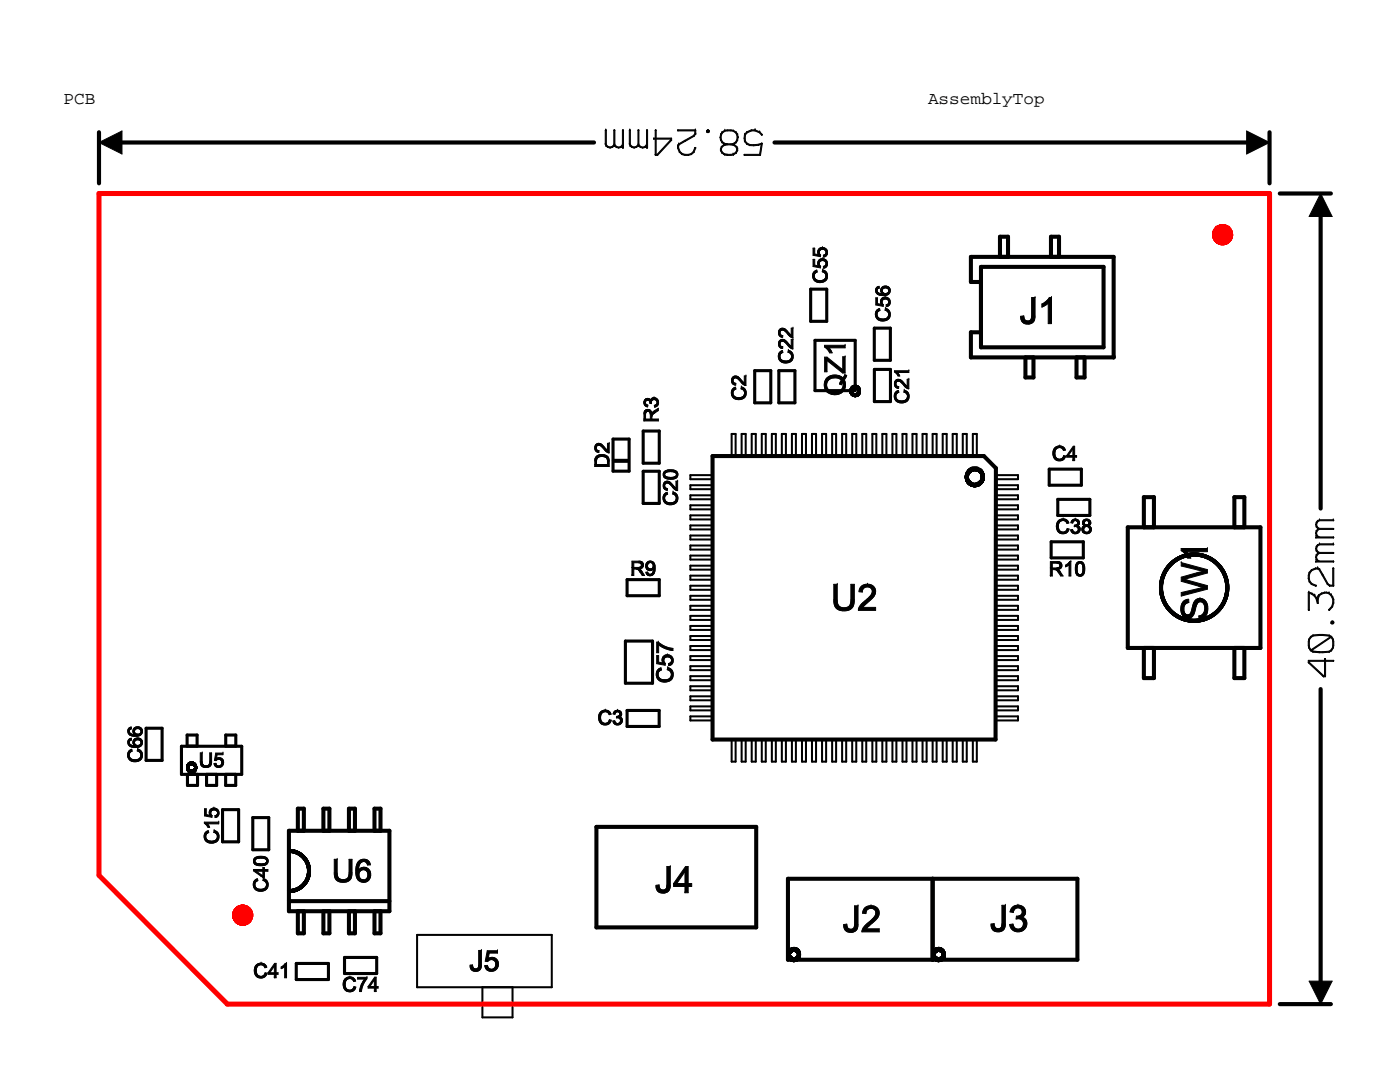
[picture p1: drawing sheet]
<svg xmlns="http://www.w3.org/2000/svg" width="279mm" height="216mm" viewBox="0 0 279 216" stroke-linecap="round" stroke-linejoin="round" font-family="sans-serif">
<defs><g id="words">
<g font-size="7.7">
<text x="154.2" y="25.9" transform="rotate(-180 154.2 25.9)">58.24mm</text>
<text x="203.3" y="64.6">J1</text>
<text x="165.6" y="121.8">U2</text>
<text x="240.9" y="124.3" transform="rotate(-90 240.9 124.3)">SW1</text>
<text x="266.1" y="137.1" transform="rotate(-90 266.1 137.1)">40.32mm</text>
<text x="130.5" y="178.2">J4</text>
<text x="168" y="186">J2</text>
<text x="197.4" y="185.9">J3</text>
</g>
<text font-size="6.6" x="66" y="176">U6</text>
<g font-size="6">
<text x="168.5" y="79" transform="rotate(-90 168.5 79)">QZ1</text>
<text x="93.2" y="193.8">J5</text>
</g>
<text font-size="4.8" x="134.2" y="136.5" transform="rotate(-90 134.2 136.5)">C57</text>
<g font-size="4.2">
<text x="165" y="56.8" transform="rotate(-90 165 56.8)">C55</text>
<text x="177.6" y="64.4" transform="rotate(-90 177.6 64.4)">C56</text>
<text x="158.2" y="72.8" transform="rotate(-90 158.2 72.8)">C22</text>
<text x="148.8" y="80.1" transform="rotate(-90 148.8 80.1)">C2</text>
<text x="181.3" y="80.8" transform="rotate(-90 181.3 80.8)">C21</text>
<text x="131.3" y="84.4" transform="rotate(-90 131.3 84.4)">R3</text>
<text x="121.5" y="93.5" transform="rotate(-90 121.5 93.5)">D2</text>
<text x="209.8" y="91.9">C4</text>
<text x="135.2" y="101.1" transform="rotate(-90 135.2 101.1)">C20</text>
<text x="210.4" y="106.5">C38</text>
<text x="125.7" y="114.8">R9</text>
<text x="209.1" y="115">R10</text>
<text x="119.1" y="144.6">C3</text>
<text x="28.3" y="152.4" transform="rotate(-90 28.3 152.4)">C66</text>
<text x="39.1" y="153.1">U5</text>
<text x="43.6" y="168.6" transform="rotate(-90 43.6 168.6)">C15</text>
<text x="53.4" y="178.2" transform="rotate(-90 53.4 178.2)">C40</text>
<text x="50.4" y="195.1">C41</text>
<text x="68.1" y="197.9">C74</text>
</g>
<g font-size="3.5">
<text x="12.7" y="20.8">PCB</text>
<text x="185.2" y="20.8">AssemblyTop</text>
</g>
</g></defs>
<!-- layer: 1 -->
<path d="M19.8 26.4v10.2M22 28.4h96.6M154.6 28.4h96.5M253.4 26.4v10.2M255.4 38.6h10.2M263.6 40.9v60.6M263.6 137.5v60.6M255.4 200.4h10.2" fill="none" stroke="#000" stroke-width=".83"/>
<path d="M19.8 28.4h.1M19.8 28.4l4.5-2.3v4.6zM248.8 26.1l4.6 2.3-4.6 2.3zM253.4 28.4h.1M263.6 38.6h.1M263.6 38.6l2.3 4.6h-4.6zM261.3 195.8h4.6l-2.3 4.6zM263.6 200.4h.1" fill="none" stroke="#000" stroke-width=".2"/>
<g fill="#000">
<path d="M19.8 28.4l4.5-2.3v4.6z" fill-rule="evenodd"/>
<path d="M248.8 26.1l4.6 2.3-4.6 2.3z" fill-rule="evenodd"/>
<path d="M263.6 38.6l2.3 4.6h-4.6z" fill-rule="evenodd"/>
<path d="M261.3 195.8h4.6l-2.3 4.6z" fill-rule="evenodd"/>
</g>
<g fill="none" stroke="#000" stroke-width=".62">
<path d="M161.8 57.7v6.4h3.2v-6.4M150.6 74h3.2v6.4h-3.2zM155.4 74v6.4h3.2v-6.4M162.6 67.9v10M170.7 67.9v10M171 77.3l.2 .1M171 78.9h.1M171 77.3h.1M171.1 78.8l-.1 .1M171.1 78.8h.1M171.1 77.4h.1M171.2 77.4l.2 .2"/>
<path d="M171.2 78.8h.1M171.2 77.4v.1M171.2 78.7l-.1 .1M171.2 78.7h.1M171.3 78.7h.1M171.4 78.6h-.1M171.4 77.6l.1 .5-.1 .5M171.4 77.6h.1M171.4 78.6l-.1 .1M171.4 77.6v.1M171.4 78.5h.1M171.4 78.4h.1"/>
<path d="M171.4 77.8h.1M171.5 78.4h.1M171.5 77.8v.1M171.5 78.3h.1M171.5 77.9h.1M174.5 65.5v6.4h3.2v-6.4M177.7 73.7h-3.2v6.4h3.2M122.3 87.6h3.3v6.4h-3.3M128.4 86h3.2v6.4h-3.2zM131.6 94h-3.2v6.5h3.2M209.4 93.6h6.4v3.2h-6.4zM125.1 115.7v3.2h6.5v-3.2"/>
<path d="M209.8 111.3v-3.2h6.4v3.2M211.1 102.9v-3.3h6.4v3.3M124.8 127.9h5.4v8.4h-5.4zM29.2 145.3h3.1v6.4h-3.1M36.2 148.9h12v5.6h-12zM37.3 146.7h2v2.2h-2zM37.4 154.5v2.2h2v-2.2M37.4 153h.1M37.4 153.5h.1M37.5 153h.1M37.5 152.9h.1M37.5 153.6h.1"/>
<path d="M37.5 152.8h.1M37.5 152.8l-.1 .6 .2 .4M37.6 152.8h.1M37.6 153.8h.1M37.6 152.7l-.1 .1M37.6 152.7h.1M37.6 153.8l.1 .1M37.7 152.6l-.1 .1M37.7 153.9h.1M37.7 152.6h.1M37.8 153.9h.1M37.8 152.6h-.1"/>
<path d="M37.8 152.5l-.1 .1M37.8 153.9l.1 .1M37.8 152.5h.1M37.8 154h.1M37.9 152.5h.1M37.9 154h.1M38 152.5h-.2M41.2 154.5v2.2h2v-2.2M45 154.5v2.2h2v-2.2M45 146.7h2.1v2.2h-2.1zM125.1 141.8h6.5v3.2h-6.5M44.4 161.6h3.2v6.4h-3.2"/>
<path d="M50.4 169.6v-6.5h3.2v6.5M59.1 192.2h6.4v3.3h-6.4zM68.8 194.3v-3.3h6.4v3.3"/>
<circle cx="170.7" cy="78.1" r=".85"/>
<circle cx="38.2" cy="153.2" r=".82"/>
</g>
<g fill="none" stroke="#000" stroke-width=".81">
<path d="M195.8 53.3h24.4v16h-24.4zM195.8 56.3h-2v-5h28.4v20h-28.4v-5h2M199.6 51.3v-4.1h1.6v4.1M209.7 51.3v-4.1h1.6v4.1M204.6 71.3v4h1.7v-4M214.8 71.3v4h1.6v-4M122.5 92h2.8M142.2 91h54.2l2.4 2.4-.1 54.2h-56.5zM192.9 95.3h.1M193 95.1l-.1 .1M193 95.5h.1M193 94.9h.1"/>
<path d="M193 95.6h.1M193 94.8l.1 1M193 95.7l.1 .2M193 94.7h.1M193 94.6h.1M193.1 95.8v.1M193.1 94.5v.1M193.1 94.5l-.1 .3M193.1 95.9v.1M193.1 95.9l.1 .2M193.2 96v.1M193.2 96h.1"/>
<path d="M193.2 94.4h.1M193.2 94.4l-.1 .1M193.2 96.1l.5 .5M193.2 96.1h.1M193.3 94.3l-.2 .2M193.3 96.2h.1M193.3 94.2h.1M193.4 96.3h.1M193.4 94.1h.1M193.5 94h.1M193.5 96.5h.1M193.6 93.9v.1"/>
<path d="M193.6 96.5l.2 .1M193.6 96.5h.1M193.7 93.9h.1M193.7 93.9h-.1M193.7 93.9l-.5 .4M193.7 96.6h.1M193.7 93.8v.1M193.8 96.6l.1 .1M193.8 93.8h-.1M193.9 96.7l.3 .1M193.9 96.7h.1M193.9 93.7l-.2 .2"/>
<path d="M194 96.7h1.1M194.1 93.7h-.1M194.1 93.7l.6-.1 .5 .2M194.1 93.7l-.2 .1M194.3 93.6l-.1 .1M194.3 96.8h.1M194.8 93.6h.1M194.8 96.8h.1M194.9 93.6v.1M195 96.7v.1M195 93.7h.1M195.2 93.7l.2 .2"/>
<path d="M195.2 96.7h-.2M195.3 96.6l-.2 .1M195.3 96.6h.1M195.4 96.6h.1M195.4 93.8v.1M195.4 96.6h-.1M195.4 96.6l-.2 .1M195.4 93.9l.6 .6M195.5 93.9h.1M195.5 96.5l-.1 .1M195.5 96.5h.1M195.5 93.9v.1"/>
<path d="M195.6 94h.1M195.6 96.4v.1M195.6 96.4l-.1 .1M195.8 94.2h.1M195.8 96.2v.1M195.8 96.2h.1M195.8 96.1v.1M195.8 94.3h.1M195.9 96.1h.1M195.9 96.1l-.5 .5M195.9 96h.1M195.9 94.4h.1"/>
<path d="M196 94.5h.1M196 95.9l-.1 .2M196 95.9h.1M196 94.5v.1M196 94.6l.1 .1M196.1 94.7v.1M196.1 95.7h.1M196.1 94.8v.9M196.1 95.6l-.1 .3M196.1 94.9h.1M196.1 95.5h.1M196.1 95h.1"/>
<path d="M196.1 95.4h.1M225.1 105.2h26.4v24.1h-26.4zM228.3 105.2v-6h2v6M232.6 113.8l-.7 1.9-.2 2 .3 1.6 .7 1.4M243.6 113.3l.6 .9 .4 1 .3 1.8-.2 2.1-.5 1.3-.6 .8M246.3 105.2v-6h2v6M228.3 129.3v6h2v-6M246.3 129.3v6h2v-6M57.7 165.8h20v16h-20zM57.7 179.8h20M57.7 169.8l.9 .1M58 169.8h.1"/>
<path d="M58.5 169.9h.1M58.5 177.7h.1M58.6 177.7l-.9 .1M58.6 177.7h.1M58.6 169.9h.1M58.7 169.9l.4 .1M59.1 177.6l-.4 .1M59.1 177.6h.1M59.1 170h.1M59.1 170l1.3 .8M59.4 165.8v-4.4h1.2v4.4M59.7 177.3h.1"/>
<path d="M59.8 170.4h.1M59.9 177.1h.1M59.9 170.5h.1M60 177v.1M60.1 170.6h.1M60.2 170.7h.1M60.2 176.9l-1.1 .7M60.3 170.8h.1M60.3 176.8h.1M60.4 170.8v.1M60.4 170.9l.1 .1M60.4 170.9h.1"/>
<path d="M60.4 176.7l-.3 .3M60.5 176.7h-.1M60.5 176.6v.1M60.5 171h.1M60.5 176.6h.1M60.5 171l.4 .5 .6 1M60.6 171.1h.1M60.6 176.5h.1M60.7 176.4l-.2 .2M60.7 171.2h.1M60.8 171.3l.1 .1M60.9 176.2l-.1 .1"/>
<path d="M60.9 176.1h.1M61 171.5v.1M61.1 171.7h.1M61.1 175.9h.1M61.4 175.3l-.8 1.2M61.4 175.3h.1M61.5 172.5h.1M61.5 175.1h.1M61.5 172.5v.2M61.5 172.6v.1M61.5 174.9v.1M61.5 172.7v.1"/>
<path d="M61.5 174.8l-.1 .5M61.5 172.8h.1M61.5 174.8h.1M61.5 172.8l.1 .1M61.6 172.9h.1M61.6 172.9v1.7M61.6 173v.1M61.6 174.5l-.1 .3M61.6 173.4h.1M61.7 174.1l-.1 .1M64.5 165.8v-4.4h1.2v4.4M69.6 165.8v-4.4h1.2v4.4"/>
<path d="M74.7 165.8v-4.4h1.2v4.4M119 165h31.9v20h-31.9zM157.3 175.3h57.7v16.2h-57.7zM186.1 175.3v16.2M59.4 181.8v4.4h1.2v-4.4M64.5 181.8v4.4h1.2v-4.4M69.6 181.8v4.4h1.2v-4.4M74.7 181.8v4.4h1.2v-4.4M157.4 190.8h.1M157.5 190.3h.1M157.5 190.3h-.1M157.5 190.9h.1"/>
<path d="M157.5 190.2v.7M157.5 190.9v.1M157.5 190.9l.1 .3M157.5 190.1v.1M157.6 190h.1M157.6 191.1l.2 .2M157.6 189.9h.1M157.6 189.9l-.1 .2M157.6 191.2h.1M157.7 191.3h.1M157.7 189.8l-.1 .1M157.8 189.8l-.1 .1"/>
<path d="M157.8 189.8h-.1M157.8 189.8h.1M157.8 191.3h.1M157.8 191.3l.1 .1M157.9 191.4l.1 .1M157.9 189.7l-.1 .1M157.9 189.7h.1M158 191.5h.1M158 189.6v.1M158.1 191.5h.7M158.1 189.6h.1M158.2 191.5h.1"/>
<path d="M158.2 191.5v.1M158.3 189.5l-.1 .1M158.4 189.5h.1M158.5 189.5h.1M158.6 189.5v.1M158.7 191.5v.1M158.7 191.5h.1M158.8 189.6h.1M158.8 189.6h-.6l-.4 .2M158.8 189.6l.1 .1M158.9 189.6v.1M158.9 191.5h-.1"/>
<path d="M158.9 189.7l.3 .2M158.9 189.7l.2 .1M159 189.7h.1M159 191.4l-.1 .1M159 191.4h.1M159.1 189.7v.1M159.1 191.3h.1M159.1 191.3l-.2 .2M159.1 189.8h.1M159.2 189.8l.1 .1M159.2 189.9l.1 .1M159.3 191.2h.1"/>
<path d="M159.3 190h.1M159.3 191.1v.1M159.3 191.1h.1M159.3 190v.1M159.3 191v.1M159.3 190.1h.1M159.3 191h.1M159.3 190.1l.1 .9M159.4 191l-.3 .3M159.4 190.2h.1M159.4 190.9h.1M159.4 190.4h.1"/>
<path d="M159.5 190.7h-.1M186.3 190.6h.1M186.3 190.5h.1M186.3 190.8h.1M186.4 190.3v.7M186.4 190.9h.1M186.4 190.2l-.1 .1M186.4 190.2h.1M186.4 191h.1M186.4 190.1v.1M186.4 191l.1 .1M186.4 191.1h.1"/>
<path d="M186.5 190h-.1M186.5 191.1v.1M186.5 190l-.1 .1M186.5 190h.1M186.5 189.9v.1M186.5 191.2h.1M186.6 191.2v.1M186.6 191.3h.1M186.7 189.8l-.2 .2M186.7 191.3l.1 .1M186.7 189.7h.1M186.7 189.7l-.1 .1"/>
<path d="M186.7 191.4h.1M186.8 189.7h.1M186.8 191.4v.1M186.8 191.4h.1M186.8 191.5h.1M186.9 191.5h.1M186.9 189.6l-.1 .1M187 189.6h.7M187 191.5h.7M187 189.6l-.3 .2M187 191.5h.1M187.1 191.5v.1"/>
<path d="M187.1 189.5v.1M187.3 189.5h.1M187.4 189.5h.1M187.5 189.5v.1M187.6 191.5v.1M187.6 191.5h.1M187.6 189.6h.1M187.7 189.6l.2 .1M187.8 191.4v.1M187.8 189.7l.2 .1M187.9 191.4l-.2 .1M187.9 189.7h.1"/>
<path d="M187.9 191.4h.1M187.9 191.4l-.1 .1M187.9 189.7l.2 .2M188 191.3h.1M188.1 191.2h.1M188.1 191.2l-.2 .2M188.1 189.9h.1M188.1 189.9l.1 .1M188.2 190h.1M188.2 190l.1 .3v.6M188.2 191.1l-.1 .1M188.2 191.1h.1"/>
<path d="M188.2 190.1h.1M188.2 191h.1M188.2 191v.1M188.3 190.2h.1M188.3 190.9h.1M188.3 190.3h.1M188.3 190.8l-.1 .2M188.3 190.4v.1M188.3 190.7h.1"/>
<circle cx="194.5" cy="95.2" r="1.61"/>
<circle cx="238.3" cy="117.3" r="6.6"/>
<circle cx="158.5" cy="190.6" r="1.02"/>
<circle cx="187.3" cy="190.6" r="1.02"/>
</g>
<g fill="#000">
<circle cx="170.7" cy="79" r=".31"/>
<circle cx="170.7" cy="77.3" r=".31"/>
<circle cx="170.7" cy="78.9" r=".31"/>
<circle cx="170.8" cy="78.9" r=".31"/>
<circle cx="170.8" cy="77.3" r=".31"/>
<circle cx="170.9" cy="78.9" r=".31"/>
<circle cx="170.9" cy="77.3" r=".31"/>
<circle cx="171" cy="78.9" r=".31"/>
<circle cx="171" cy="77.3" r=".31"/>
<circle cx="171.1" cy="78.8" r=".31"/>
<circle cx="171.1" cy="77.4" r=".31"/>
<circle cx="171.2" cy="78.8" r=".31"/>
<circle cx="171.2" cy="77.4" r=".31"/>
<circle cx="171.2" cy="77.5" r=".31"/>
<circle cx="171.2" cy="78.7" r=".31"/>
<circle cx="171.3" cy="78.7" r=".31"/>
<circle cx="171.3" cy="77.5" r=".31"/>
<circle cx="171.3" cy="77.6" r=".31"/>
<circle cx="171.3" cy="78.6" r=".31"/>
<circle cx="171.4" cy="77.6" r=".31"/>
<circle cx="171.4" cy="78.6" r=".31"/>
<circle cx="171.4" cy="78.5" r=".31"/>
<circle cx="171.4" cy="77.7" r=".31"/>
<circle cx="171.4" cy="77.8" r=".31"/>
<circle cx="171.4" cy="78.4" r=".31"/>
<circle cx="171.5" cy="78.4" r=".31"/>
<circle cx="171.5" cy="77.8" r=".31"/>
<circle cx="171.5" cy="78.3" r=".31"/>
<circle cx="171.5" cy="77.9" r=".31"/>
<circle cx="171.5" cy="78.2" r=".31"/>
<circle cx="171.5" cy="78" r=".31"/>
<circle cx="171.5" cy="78.1" r=".31"/>
<circle cx="222.2" cy="71.3" r=".41"/>
<circle cx="193" cy="95.3" r=".41"/>
<circle cx="193" cy="95" r=".41"/>
<circle cx="193" cy="94.8" r=".41"/>
<circle cx="193" cy="95.7" r=".41"/>
<circle cx="193.1" cy="95.9" r=".41"/>
<circle cx="193.1" cy="94.5" r=".41"/>
<circle cx="193.1" cy="96" r=".41"/>
<circle cx="193.2" cy="96.1" r=".41"/>
<circle cx="193.2" cy="94.3" r=".41"/>
<circle cx="193.3" cy="96.3" r=".41"/>
<circle cx="193.4" cy="94.1" r=".41"/>
<circle cx="193.4" cy="96.3" r=".41"/>
<circle cx="193.4" cy="96.4" r=".41"/>
<circle cx="193.5" cy="94" r=".41"/>
<circle cx="193.5" cy="96.4" r=".41"/>
<circle cx="193.6" cy="96.5" r=".41"/>
<circle cx="193.7" cy="96.6" r=".41"/>
<circle cx="193.7" cy="93.8" r=".41"/>
<circle cx="193.8" cy="93.8" r=".41"/>
<circle cx="193.9" cy="93.7" r=".41"/>
<circle cx="194.1" cy="93.7" r=".41"/>
<circle cx="194.2" cy="96.8" r=".41"/>
<circle cx="194.2" cy="93.6" r=".41"/>
<circle cx="194.5" cy="93.6" r=".41"/>
<circle cx="194.7" cy="96.8" r=".41"/>
<circle cx="194.8" cy="93.6" r=".41"/>
<circle cx="194.9" cy="96.8" r=".41"/>
<circle cx="195" cy="93.7" r=".41"/>
<circle cx="195.1" cy="96.7" r=".41"/>
<circle cx="195.2" cy="93.7" r=".41"/>
<circle cx="195.2" cy="96.7" r=".41"/>
<circle cx="195.5" cy="96.5" r=".41"/>
<circle cx="195.5" cy="93.9" r=".41"/>
<circle cx="195.6" cy="96.4" r=".41"/>
<circle cx="195.6" cy="94" r=".41"/>
<circle cx="195.7" cy="96.4" r=".41"/>
<circle cx="195.7" cy="94.1" r=".41"/>
<circle cx="195.7" cy="96.3" r=".41"/>
<circle cx="195.8" cy="96.3" r=".41"/>
<circle cx="195.8" cy="94.2" r=".41"/>
<circle cx="195.9" cy="94.3" r=".41"/>
<circle cx="195.9" cy="94.4" r=".41"/>
<circle cx="196" cy="96" r=".41"/>
<circle cx="196" cy="94.6" r=".41"/>
<circle cx="196.1" cy="94.8" r=".41"/>
<circle cx="196.1" cy="95.5" r=".41"/>
<circle cx="196.1" cy="95.3" r=".41"/>
<circle cx="196.1" cy="95" r=".41"/>
<circle cx="37.4" cy="153.4" r=".31"/>
<circle cx="37.4" cy="153.2" r=".31"/>
<circle cx="37.4" cy="153.3" r=".31"/>
<circle cx="37.4" cy="153.1" r=".31"/>
<circle cx="37.4" cy="153" r=".31"/>
<circle cx="37.4" cy="153.5" r=".31"/>
<circle cx="37.5" cy="153.5" r=".31"/>
<circle cx="37.5" cy="153" r=".31"/>
<circle cx="37.5" cy="152.9" r=".31"/>
<circle cx="37.5" cy="153.6" r=".31"/>
<circle cx="37.5" cy="153.7" r=".31"/>
<circle cx="37.5" cy="152.8" r=".31"/>
<circle cx="37.6" cy="153.7" r=".31"/>
<circle cx="37.6" cy="152.8" r=".31"/>
<circle cx="37.6" cy="153.8" r=".31"/>
<circle cx="37.6" cy="152.7" r=".31"/>
<circle cx="37.7" cy="152.7" r=".31"/>
<circle cx="37.7" cy="153.8" r=".31"/>
<circle cx="37.7" cy="152.6" r=".31"/>
<circle cx="37.7" cy="153.9" r=".31"/>
<circle cx="37.8" cy="152.6" r=".31"/>
<circle cx="37.8" cy="153.9" r=".31"/>
<circle cx="37.8" cy="152.5" r=".31"/>
<circle cx="37.8" cy="154" r=".31"/>
<circle cx="37.9" cy="154" r=".31"/>
<circle cx="37.9" cy="152.5" r=".31"/>
<circle cx="38" cy="154" r=".31"/>
<circle cx="38" cy="152.5" r=".31"/>
<circle cx="38.1" cy="154" r=".31"/>
<circle cx="38.1" cy="152.4" r=".31"/>
<circle cx="38.2" cy="152.4" r=".31"/>
<circle cx="38.2" cy="154.1" r=".31"/>
<circle cx="38.3" cy="154.1" r=".31"/>
<circle cx="38.3" cy="152.4" r=".31"/>
<circle cx="157.4" cy="190.5" r=".41"/>
<circle cx="157.4" cy="190.4" r=".41"/>
<circle cx="157.4" cy="190.6" r=".41"/>
<circle cx="157.4" cy="190.7" r=".41"/>
<circle cx="157.4" cy="190.3" r=".41"/>
<circle cx="157.4" cy="190.8" r=".41"/>
<circle cx="157.5" cy="190.3" r=".41"/>
<circle cx="157.5" cy="190.8" r=".41"/>
<circle cx="157.5" cy="190.9" r=".41"/>
<circle cx="157.5" cy="190.2" r=".41"/>
<circle cx="157.5" cy="190.1" r=".41"/>
<circle cx="157.5" cy="191" r=".41"/>
<circle cx="157.6" cy="191" r=".41"/>
<circle cx="157.6" cy="190.1" r=".41"/>
<circle cx="157.6" cy="190" r=".41"/>
<circle cx="157.6" cy="191.1" r=".41"/>
<circle cx="157.6" cy="191.2" r=".41"/>
<circle cx="157.6" cy="189.9" r=".41"/>
<circle cx="157.7" cy="189.9" r=".41"/>
<circle cx="157.7" cy="191.2" r=".41"/>
<circle cx="157.7" cy="189.8" r=".41"/>
<circle cx="157.7" cy="191.3" r=".41"/>
<circle cx="157.8" cy="189.8" r=".41"/>
<circle cx="157.8" cy="191.3" r=".41"/>
<circle cx="157.8" cy="189.7" r=".41"/>
<circle cx="157.9" cy="189.7" r=".41"/>
<circle cx="157.9" cy="191.4" r=".41"/>
<circle cx="158" cy="191.5" r=".41"/>
<circle cx="158" cy="189.7" r=".41"/>
<circle cx="158" cy="189.6" r=".41"/>
<circle cx="158.1" cy="191.5" r=".41"/>
<circle cx="158.1" cy="189.6" r=".41"/>
<circle cx="158.2" cy="189.6" r=".41"/>
<circle cx="158.2" cy="191.5" r=".41"/>
<circle cx="158.2" cy="191.6" r=".41"/>
<circle cx="158.3" cy="191.6" r=".41"/>
<circle cx="158.3" cy="189.5" r=".41"/>
<circle cx="158.4" cy="189.5" r=".41"/>
<circle cx="158.4" cy="191.6" r=".41"/>
<circle cx="158.5" cy="189.5" r=".41"/>
<circle cx="158.5" cy="191.6" r=".41"/>
<circle cx="158.6" cy="189.5" r=".41"/>
<circle cx="158.6" cy="191.6" r=".41"/>
<circle cx="158.7" cy="191.6" r=".41"/>
<circle cx="158.7" cy="189.6" r=".41"/>
<circle cx="158.7" cy="191.5" r=".41"/>
<circle cx="158.8" cy="191.5" r=".41"/>
<circle cx="158.8" cy="189.6" r=".41"/>
<circle cx="158.9" cy="191.5" r=".41"/>
<circle cx="158.9" cy="189.6" r=".41"/>
<circle cx="158.9" cy="189.7" r=".41"/>
<circle cx="159" cy="191.4" r=".41"/>
<circle cx="159" cy="189.7" r=".41"/>
<circle cx="159.1" cy="191.4" r=".41"/>
<circle cx="159.1" cy="189.8" r=".41"/>
<circle cx="159.1" cy="191.3" r=".41"/>
<circle cx="159.2" cy="191.3" r=".41"/>
<circle cx="159.2" cy="189.8" r=".41"/>
<circle cx="159.2" cy="189.9" r=".41"/>
<circle cx="159.2" cy="191.2" r=".41"/>
<circle cx="159.3" cy="191.2" r=".41"/>
<circle cx="159.3" cy="190" r=".41"/>
<circle cx="159.3" cy="191.1" r=".41"/>
<circle cx="159.3" cy="191" r=".41"/>
<circle cx="159.3" cy="190.1" r=".41"/>
<circle cx="159.4" cy="191" r=".41"/>
<circle cx="159.4" cy="190.1" r=".41"/>
<circle cx="159.4" cy="190.2" r=".41"/>
<circle cx="159.4" cy="190.9" r=".41"/>
<circle cx="159.4" cy="190.3" r=".41"/>
<circle cx="159.4" cy="190.8" r=".41"/>
<circle cx="159.4" cy="190.7" r=".41"/>
<circle cx="159.4" cy="190.4" r=".41"/>
<circle cx="159.5" cy="190.4" r=".41"/>
<circle cx="159.5" cy="190.7" r=".41"/>
<circle cx="159.5" cy="190.6" r=".41"/>
<circle cx="159.5" cy="190.5" r=".41"/>
<circle cx="186.3" cy="190.5" r=".41"/>
<circle cx="186.3" cy="190.6" r=".41"/>
<circle cx="186.3" cy="190.4" r=".41"/>
<circle cx="186.3" cy="190.7" r=".41"/>
<circle cx="186.3" cy="190.3" r=".41"/>
<circle cx="186.3" cy="190.8" r=".41"/>
<circle cx="186.4" cy="190.9" r=".41"/>
<circle cx="186.4" cy="190.2" r=".41"/>
<circle cx="186.4" cy="190.3" r=".41"/>
<circle cx="186.4" cy="191" r=".41"/>
<circle cx="186.4" cy="190.1" r=".41"/>
<circle cx="186.4" cy="190" r=".41"/>
<circle cx="186.4" cy="191.1" r=".41"/>
<circle cx="186.5" cy="191.1" r=".41"/>
<circle cx="186.5" cy="190" r=".41"/>
<circle cx="186.5" cy="191.2" r=".41"/>
<circle cx="186.5" cy="189.9" r=".41"/>
<circle cx="186.6" cy="189.9" r=".41"/>
<circle cx="186.6" cy="191.3" r=".41"/>
<circle cx="186.6" cy="189.8" r=".41"/>
<circle cx="186.7" cy="189.8" r=".41"/>
<circle cx="186.7" cy="191.3" r=".41"/>
<circle cx="186.7" cy="191.4" r=".41"/>
<circle cx="186.7" cy="189.7" r=".41"/>
<circle cx="186.8" cy="189.7" r=".41"/>
<circle cx="186.8" cy="191.4" r=".41"/>
<circle cx="186.8" cy="191.5" r=".41"/>
<circle cx="186.9" cy="191.5" r=".41"/>
<circle cx="186.9" cy="189.7" r=".41"/>
<circle cx="186.9" cy="189.6" r=".41"/>
<circle cx="187" cy="191.5" r=".41"/>
<circle cx="187" cy="189.6" r=".41"/>
<circle cx="187.1" cy="191.5" r=".41"/>
<circle cx="187.1" cy="189.6" r=".41"/>
<circle cx="187.1" cy="191.6" r=".41"/>
<circle cx="187.2" cy="191.6" r=".41"/>
<circle cx="187.2" cy="189.5" r=".41"/>
<circle cx="187.3" cy="189.5" r=".41"/>
<circle cx="187.3" cy="191.6" r=".41"/>
<circle cx="187.4" cy="191.6" r=".41"/>
<circle cx="187.4" cy="189.5" r=".41"/>
<circle cx="187.5" cy="191.6" r=".41"/>
<circle cx="187.5" cy="189.5" r=".41"/>
<circle cx="187.6" cy="189.6" r=".41"/>
<circle cx="187.6" cy="191.5" r=".41"/>
<circle cx="187.7" cy="191.5" r=".41"/>
<circle cx="187.7" cy="189.6" r=".41"/>
<circle cx="187.8" cy="191.5" r=".41"/>
<circle cx="187.8" cy="189.7" r=".41"/>
<circle cx="187.9" cy="189.7" r=".41"/>
<circle cx="187.9" cy="191.4" r=".41"/>
<circle cx="188" cy="189.8" r=".41"/>
<circle cx="188" cy="191.3" r=".41"/>
<circle cx="188.1" cy="191.3" r=".41"/>
<circle cx="188.1" cy="191.2" r=".41"/>
<circle cx="188.1" cy="189.9" r=".41"/>
<circle cx="188.2" cy="191.2" r=".41"/>
<circle cx="188.2" cy="190" r=".41"/>
<circle cx="188.2" cy="191.1" r=".41"/>
<circle cx="188.2" cy="190.1" r=".41"/>
<circle cx="188.2" cy="191" r=".41"/>
<circle cx="188.3" cy="191" r=".41"/>
<circle cx="188.3" cy="190.1" r=".41"/>
<circle cx="188.3" cy="190.2" r=".41"/>
<circle cx="188.3" cy="190.9" r=".41"/>
<circle cx="188.3" cy="190.3" r=".41"/>
<circle cx="188.3" cy="190.8" r=".41"/>
<circle cx="188.3" cy="190.4" r=".41"/>
<circle cx="188.3" cy="190.7" r=".41"/>
<circle cx="188.3" cy="190.6" r=".41"/>
<circle cx="188.3" cy="190.5" r=".41"/>
</g>
<g fill="none" stroke="#000" stroke-width=".41">
<path d="M137.8 94.8h4.4v.8h-4.4zM137.8 98.8h4.4v.8h-4.4zM137.8 96.8h4.4v.8h-4.4zM146 86.6h.8v4.4h-.8zM148 86.6h.8v4.4h-.8zM150 86.6h.8v4.4h-.8zM152 86.6h.8v4.4h-.8zM154 86.6h.8v4.4h-.8zM156 86.6h.8v4.4h-.8zM158 86.6h.8v4.4h-.8zM160.1 86.6h.7v4.4h-.7zM162 86.6h.9v4.4h-.9z"/>
<path d="M164.1 86.6h.8v4.4h-.8zM166.1 86.6h.8v4.4h-.8zM168.1 86.6h.8v4.4h-.8zM170.1 86.6h.8v4.4h-.8zM172.1 86.6h.8v4.4h-.8zM174.1 86.6h.8v4.4h-.8zM176.1 86.6h.8v4.4h-.8zM178.1 86.6h.8v4.4h-.8zM180.1 86.6h.8v4.4h-.8zM182.1 86.6h.8v4.4h-.8zM184.1 86.6h.8v4.4h-.8zM186.1 86.6h.8v4.4h-.8z"/>
<path d="M188.1 86.6h.8v4.4h-.8zM190.1 86.6h.8v4.4h-.8zM192.1 86.6h.8v4.4h-.8zM194.2 86.6h.7v4.4h-.7zM198.8 94.8h4.4v.8h-4.4zM198.8 96.8h4.4v.8h-4.4zM198.8 98.8h4.4v.8h-4.4zM137.8 118.9h4.4v.8h-4.4zM137.8 106.9h4.4v.8h-4.4zM137.8 104.8h4.4v.8h-4.4zM137.8 102.8h4.4v.8h-4.4zM137.8 100.8h4.4v.8h-4.4z"/>
<path d="M137.8 116.9h4.4v.8h-4.4zM137.8 114.9h4.4v.8h-4.4zM137.8 112.9h4.4v.8h-4.4zM137.8 110.9h4.4v.8h-4.4zM137.8 108.8h4.4v.9h-4.4zM198.8 100.8h4.4v.8h-4.4zM198.8 102.8h4.4v.8h-4.4zM198.8 104.8h4.4v.8h-4.4zM198.8 106.9h4.4v.8h-4.4zM198.8 108.8h4.4v.9h-4.4zM198.8 110.9h4.4v.8h-4.4zM198.8 112.9h4.4v.8h-4.4z"/>
<path d="M198.8 114.9h4.4v.8h-4.4zM198.8 116.9h4.4v.8h-4.4zM198.8 118.9h4.4v.8h-4.4zM137.8 120.9h4.4v.8h-4.4zM137.8 122.9h4.4v.8h-4.4zM137.8 124.9h4.4v.8h-4.4zM137.8 130.9h4.4v.8h-4.4zM137.8 132.9h4.4v.8h-4.4zM137.8 126.9h4.4v.8h-4.4zM137.8 128.9h4.4v.8h-4.4zM137.8 134.9h4.4v.8h-4.4zM137.8 136.9h4.4v.8h-4.4z"/>
<path d="M137.8 138.9h4.4v.8h-4.4zM198.8 120.9h4.4v.8h-4.4zM198.8 122.9h4.4v.8h-4.4zM198.8 124.9h4.4v.8h-4.4zM198.8 126.9h4.4v.8h-4.4zM198.8 128.9h4.4v.8h-4.4zM198.8 130.9h4.4v.8h-4.4zM198.8 132.9h4.4v.8h-4.4zM198.8 134.9h4.4v.8h-4.4zM198.8 136.9h4.4v.8h-4.4zM198.8 138.9h4.4v.8h-4.4zM137.8 141h4.4v.7h-4.4z"/>
<path d="M137.8 142.9h4.4v.9h-4.4zM146 147.6h.8v4.4h-.8zM148 147.6h.8v4.4h-.8zM150 147.6h.8v4.4h-.8zM152 147.6h.8v4.4h-.8zM154 147.6h.8v4.4h-.8zM156 147.6h.8v4.4h-.8zM158 147.6h.8v4.4h-.8zM160.1 147.6h.7v4.4h-.7zM162 147.6h.9v4.4h-.9zM164.1 147.6h.8v4.4h-.8zM166.1 147.6h.8v4.4h-.8z"/>
<path d="M168.1 147.6h.8v4.4h-.8zM170.1 147.6h.8v4.4h-.8zM172.1 147.6h.8v4.4h-.8zM174.1 147.6h.8v4.4h-.8zM176.1 147.6h.8v4.4h-.8zM178.1 147.6h.8v4.4h-.8zM180.1 147.6h.8v4.4h-.8zM182.1 147.6h.8v4.4h-.8zM184.1 147.6h.8v4.4h-.8zM186.1 147.6h.8v4.4h-.8zM188.1 147.6h.8v4.4h-.8zM190.1 147.6h.8v4.4h-.8z"/>
<path d="M192.1 147.6h.8v4.4h-.8zM194.2 147.6h.7v4.4h-.7zM198.8 141h4.4v.7h-4.4zM198.8 142.9h4.4v.9h-4.4zM83.2 186.5h26.9v10.5h-26.9zM96.3 197v6h6v-6"/>
</g>
<path d="M19.8 38.6h233.6v161.8h-208l-25.6-25.7z" fill="none" stroke="#f00" stroke-width="1"/>
<g fill="none" stroke="#f00" stroke-width=".2">
<path d="M242 47.2h.1M242 47.3l.1 .3M242 46.5h.1M242 46.4h.1M242.1 46.3l-.1 1M242.1 47.4v.1M242.1 46.2v.1M242.1 47.5v.1M242.1 46.1h.1M242.1 47.6l.2 .3M242.2 47.7h.1M242.2 47.8h.1"/>
<path d="M242.2 45.9h.1M242.3 45.8l-.2 .4M242.3 47.9h.1M242.3 47.9l.1 .2M242.3 45.8h.1M242.3 47.9v.1M242.3 45.7h.1M242.4 48h.1M242.4 45.6l-.1 .2M242.4 48.1h.1M242.4 48.1l.3 .3M242.4 45.5v.1"/>
<path d="M242.5 48.2h.1M242.5 45.5h.1M242.6 48.2h.1M242.6 45.4h.1M242.6 48.3h.1M242.7 45.3h.1M242.7 48.3h.1M242.7 48.4h.1M242.7 48.4l.5 .3M242.8 45.2l-.4 .5M242.8 48.5h.1M242.9 45.2h-.1"/>
<path d="M242.9 48.5h.1M242.9 45.2h.1M243 45.1l-.2 .1M243 45.1h-.1M243 48.6h.1M243.1 48.6l.1 .1M243.1 45l-.1 .1M243.2 48.7h.1M243.2 45l-.2 .1M243.3 48.7l.4 .1h.9M243.4 44.9h1.3M243.4 44.9l-.2 .1"/>
<path d="M243.4 48.7v.1M243.5 44.9h-.1M243.5 48.8h.1M243.6 48.8h.1M243.6 44.9h.1M243.7 44.8v.1M243.8 48.8h.1M244.2 48.8h.1M244.2 44.8l.1 .1M244.3 44.9h.1M244.4 48.8h.1M244.5 48.8h.1"/>
<path d="M244.5 44.9h.1M244.6 44.9h.1M244.6 48.7v.1M244.7 44.9v.1M244.7 44.9l.1 .1M244.8 48.7l-.2 .1M244.8 45h.1M244.8 48.7h-.1M244.9 45l.1 .1M244.9 48.6l-.1 .1M245 45.1h.1M245 48.6h-.1"/>
<path d="M245 45.1l.3 .2M245.1 48.5l-.2 .1M245.1 45.2h.1M245.1 48.5h-.1M245.1 48.5h.1M245.2 48.5h.1M245.2 48.4h.1M245.3 45.3h.1M245.3 48.3h.1M245.3 45.3l.2 .2M245.4 48.3h.1M245.4 48.3l-.3 .2"/>
<path d="M245.4 45.4h.1M245.4 48.2v.1M245.4 48.2h.1M245.5 45.5h.1M245.5 48.2h.1M245.5 45.5v.1M245.5 45.6l.2 .2M245.6 48.1h.1M245.6 45.6h.1M245.6 45.7h.1M245.6 48h.1M245.7 45.7l.1 .2"/>
<path d="M245.7 45.8v.1M245.7 47.8v.1M245.8 45.9h.1M245.8 47.7l-.4 .5M245.8 47.7v.1M245.8 45.9l.1 .3M245.8 46v.1M245.8 47.6v.1M245.9 46.1h.1M245.9 47.5v.1M245.9 46.2h.1M245.9 47.5h.1"/>
<path d="M245.9 46.2v1.2M245.9 46.2v.1M245.9 47.4l-.1 .3M245.9 47.3h.1M246 46.5h.1M246 47.2h.1M246 46.6h.1M246 47v.1M46.4 182.8h.1M46.4 182.4h.1M46.4 182.9h.1M46.5 182.3h-.1"/>
<path d="M46.5 183.1v.1M46.5 182.1v1.2M46.5 182.1h.1M46.5 183.3l.1 .1M46.6 181.9l-.1 .1M46.6 183.4l.2 .3M46.6 181.7v.1M46.6 183.5l.1 .1M46.7 181.7l-.2 .5M46.7 181.7h-.1M46.7 183.6h.1M46.7 181.6h.1"/>
<path d="M46.7 183.7h.1M46.7 181.5h.1M46.8 183.7l.5 .6M46.8 183.8h.1M46.8 181.4l-.1 .3M46.8 181.4h.1M46.9 183.9h.1M46.9 181.3h.1M46.9 183.9v.1M47 181.2h.1M47 184h.1M47.1 181.1v.1"/>
<path d="M47.1 184.1h.1M47.1 181.1h.1M47.2 184.2h.1M47.2 181h.1M47.3 181h-.1M47.3 184.3h.1M47.3 181h.1M47.3 181l-.5 .5M47.3 184.3l.2 .1M47.4 180.9h-.1M47.4 184.3l.1 .1M47.4 180.9h.1"/>
<path d="M47.5 180.8l-.2 .2M47.5 184.4h.1M47.5 184.4l.1 .1M47.6 184.4l.2 .1M47.6 180.8h-.1M47.7 180.7l-.2 .1M47.7 184.5h.1M47.8 184.5h1.2M47.9 184.5v.1M48 184.6h.1M48 180.6l-.1 .1M48.2 184.6h.1"/>
<path d="M48.3 180.6h.1M48.4 184.6h.1M48.5 184.6h.1M48.6 180.6h.1M48.7 184.6h.1M48.8 180.6v.1M48.9 184.6h.1M48.9 180.7h.1M49 180.7l-.9-.1-.5 .2M49 180.7h.1M49 184.5v.1M49.1 180.7l.2 .1"/>
<path d="M49.1 184.5h-.1M49.2 180.7v.1M49.3 180.8l.3 .2M49.3 180.8h.1M49.3 184.4l-.1 .1M49.3 184.4l-.3 .1M49.4 184.4h-.1M49.4 180.9h.1M49.5 184.3l-.1 .1M49.5 184.3l-.2 .1M49.5 181h.1M49.5 184.3h.1"/>
<path d="M49.6 184.3h.1M49.6 181h.1M49.6 181l.5 .5M49.6 184.2h.1M49.7 184.2h.1M49.7 181.1h.1M49.8 181.1h.1M49.8 184.1h.1M49.8 184h.1M49.8 181.2h.1M49.9 181.2h.1M49.9 184h.1"/>
<path d="M49.9 181.3h.1M50 183.9h.1M50 181.4h.1M50.1 183.8h.1M50.1 181.5h.1M50.1 181.5l.2 .3M50.1 181.6h.1M50.1 183.6v.1M50.2 183.6l-.7 .7M50.2 183.6h.1M50.2 181.7l.1 .2M50.3 183.5l-.1 .1"/>
<path d="M50.3 183.4l-.1 .1M50.3 183.4h.1M50.3 181.8l.1 .3M50.3 183.3v.1M50.3 181.9v.1M50.3 182v1.2M50.3 183.3h.1M50.4 183.1l-.1 .3M50.4 182.2h.1M50.4 183.1h.1M50.4 182.2v.1M50.4 183h.1"/>
</g>
<g fill="#f00" stroke="#f00" stroke-width=".2">
<circle cx="48.4" cy="182.6" r="2.01"/>
<circle cx="244" cy="46.8" r="2"/>
</g>
<use href="#words"/>
</svg>
